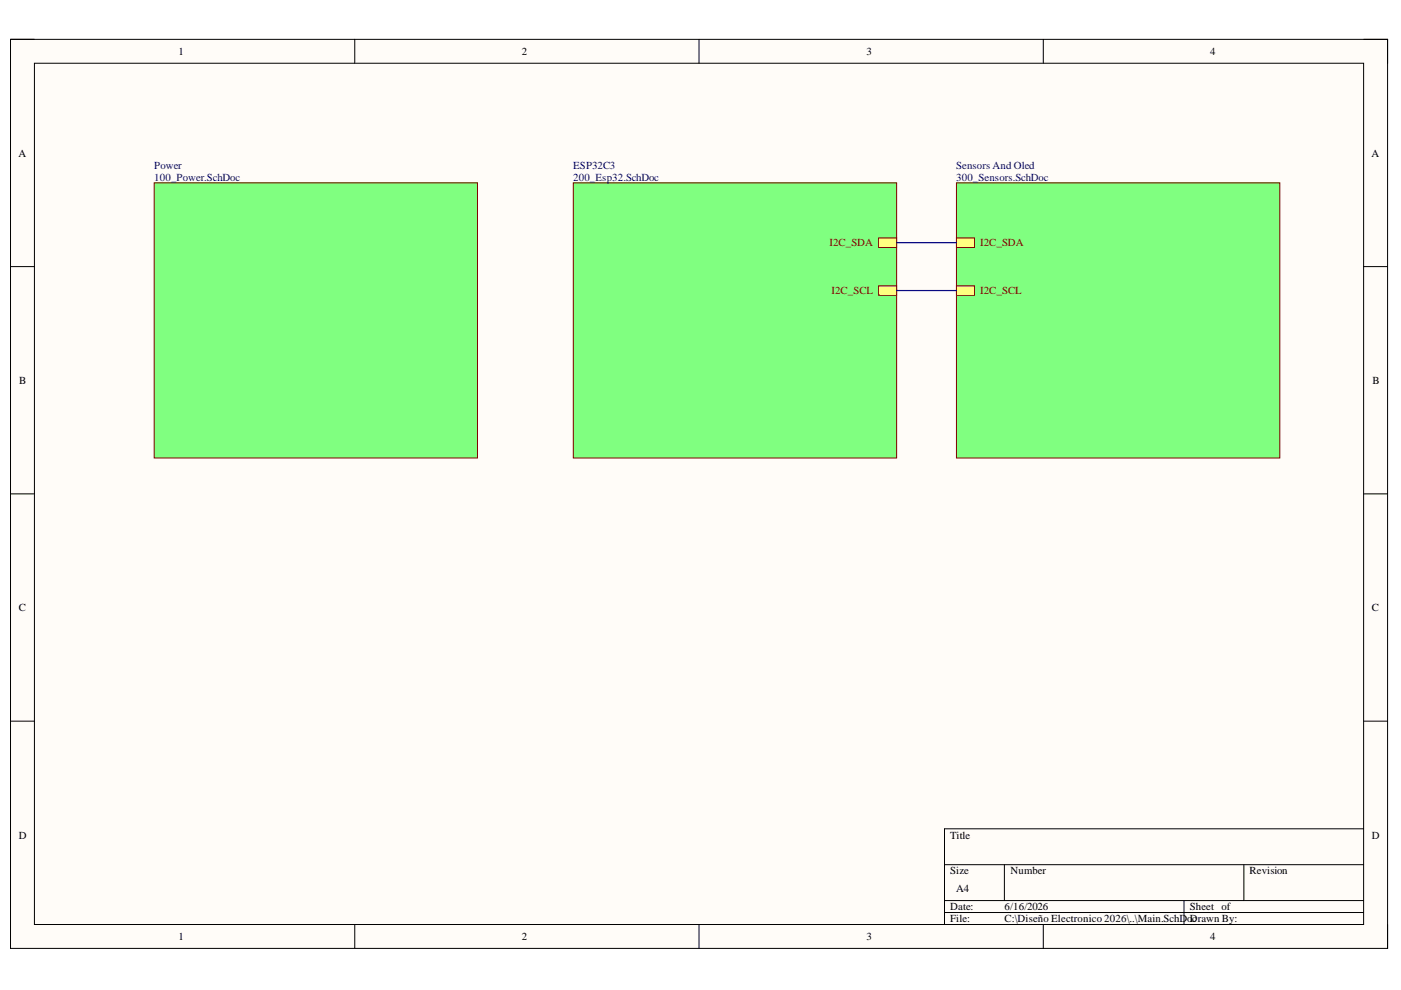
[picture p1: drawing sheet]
<svg xmlns="http://www.w3.org/2000/svg" width="297mm" height="210mm" viewBox="0 0 297 210" stroke-linecap="round" stroke-linejoin="round" font-family="sans-serif">
<defs><g id="words">
<g font-size="2.3">
<text x="37.9" y="11.6">1</text>
<text x="110.6" y="11.6">2</text>
<text x="183.7" y="11.6">3</text>
<text x="256.6" y="11.6">4</text>
<text x="3.9" y="33.3">A</text>
<text x="290.8" y="33.3">A</text>
<text x="4.1" y="81.4">B</text>
<text x="291" y="81.4">B</text>
<text x="4" y="129.6">C</text>
<text x="290.9" y="129.6">C</text>
<text x="4" y="177.8">D</text>
<text x="201.5" y="177.8">Title</text>
<text x="290.9" y="177.8">D</text>
<text x="201.5" y="185.4">Size</text>
<text x="214.2" y="185.4">Number</text>
<text x="264.9" y="185.4">Revision</text>
<text x="202.7" y="189.2">A4</text>
<text x="201.5" y="193">Date:</text>
<text x="201.5" y="195.5">File:</text>
<text x="213" y="193">6/16/2026</text>
<text x="213" y="195.5">C:\Diseño Electronico 2026\..\Main.SchD</text>
<text x="251.7" y="195.5">oDrawn By:</text>
<text x="252.3" y="193">Sheet of</text>
<text x="252.8" y="195.5">c</text>
<text x="37.9" y="199.3">1</text>
<text x="110.6" y="199.3">2</text>
<text x="183.7" y="199.3">3</text>
<text x="256.6" y="199.3">4</text>
</g>
<g font-size="2.3" fill="#000080">
<text x="32.7" y="35.8">Power</text>
<text x="121.5" y="35.8">ESP32C3</text>
<text x="202.7" y="35.8">Sensors And Oled</text>
<text x="32.7" y="38.3">100_Power.SchDoc</text>
<text x="121.5" y="38.3">200_Esp32.SchDoc</text>
<text x="202.7" y="38.3">300_Sensors.SchDoc</text>
</g>
<g font-size="2.3" fill="#800000">
<text x="175.9" y="52.3">I2C_SDA</text>
<text x="207.8" y="52.3">I2C_SDA</text>
<text x="176.3" y="62.4">I2C_SCL</text>
<text x="207.8" y="62.4">I2C_SCL</text>
</g>
</g></defs>
<path d="M2.2 8.3h292v192.8h-292z" fill-rule="evenodd" fill="#fffcf8"/>
<path d="M2.2 8.3h292v192.8h-292z" fill="none" stroke="#000" stroke-width=".21"/>
<path d="M7.3 13.4h281.8v182.6h-281.8z" fill-rule="evenodd" fill="#fffcf8"/>
<g fill="none" stroke="#000" stroke-width=".21">
<path d="M2.2 8.3h5.1M7.3 13.4h281.8v182.6h-281.8zM75.2 8.3v5.1M148.2 8.3v5.1M221.2 8.3v5.1M289.1 8.3h5.1v5.1M2.2 56.5h5.1M289.1 56.5h5.1M2.2 104.7h5.1M289.1 104.7h5.1M2.2 152.9h5.1M289.1 152.9h5.1"/>
<path d="M289.1 175.7h-88.8v20.3M75.2 196v5.1M148.2 196v5.1M200.3 183.3h88.8M200.3 190.9h88.8M200.3 193.5h88.8M212.9 183.3v7.6M221.2 196v5.1M251 190.9v5.1M263.7 183.3v7.6M294.2 196v5.1"/>
</g>
<path d="M32.7 38.8h68.5v58.3h-68.5z" fill-rule="evenodd" fill="#80ff80"/>
<path d="M32.7 38.8h68.5v58.3h-68.5z" fill="none" stroke="#800000" stroke-width=".21"/>
<path d="M121.6 38.8h68.5v58.3h-68.5z" fill-rule="evenodd" fill="#80ff80"/>
<path d="M121.6 38.8h68.5v58.3h-68.5z" fill="none" stroke="#800000" stroke-width=".21"/>
<path d="M186.3 50.4h3.8v2.1h-3.8z" fill-rule="evenodd" fill="#ffff80"/>
<path d="M186.3 50.4h3.8v2.1h-3.8z" fill="none" stroke="#800000" stroke-width=".21"/>
<path d="M186.3 60.6h3.8v2h-3.8z" fill-rule="evenodd" fill="#ffff80"/>
<path d="M186.3 60.6h3.8v2h-3.8z" fill="none" stroke="#800000" stroke-width=".21"/>
<path d="M202.8 38.8h68.5v58.3h-68.5z" fill-rule="evenodd" fill="#80ff80"/>
<path d="M202.8 38.8h68.5v58.3h-68.5z" fill="none" stroke="#800000" stroke-width=".21"/>
<path d="M202.8 50.4h3.8v2.1h-3.8z" fill-rule="evenodd" fill="#ffff80"/>
<path d="M202.8 50.4h3.8v2.1h-3.8z" fill="none" stroke="#800000" stroke-width=".21"/>
<path d="M202.8 60.6h3.8v2h-3.8z" fill-rule="evenodd" fill="#ffff80"/>
<path d="M202.8 60.6h3.8v2h-3.8z" fill="none" stroke="#800000" stroke-width=".21"/>
<path d="M190.1 51.5h12.7M190.1 61.6h12.7" fill="none" stroke="#000080" stroke-width=".25"/>
<use href="#words"/>
</svg>
